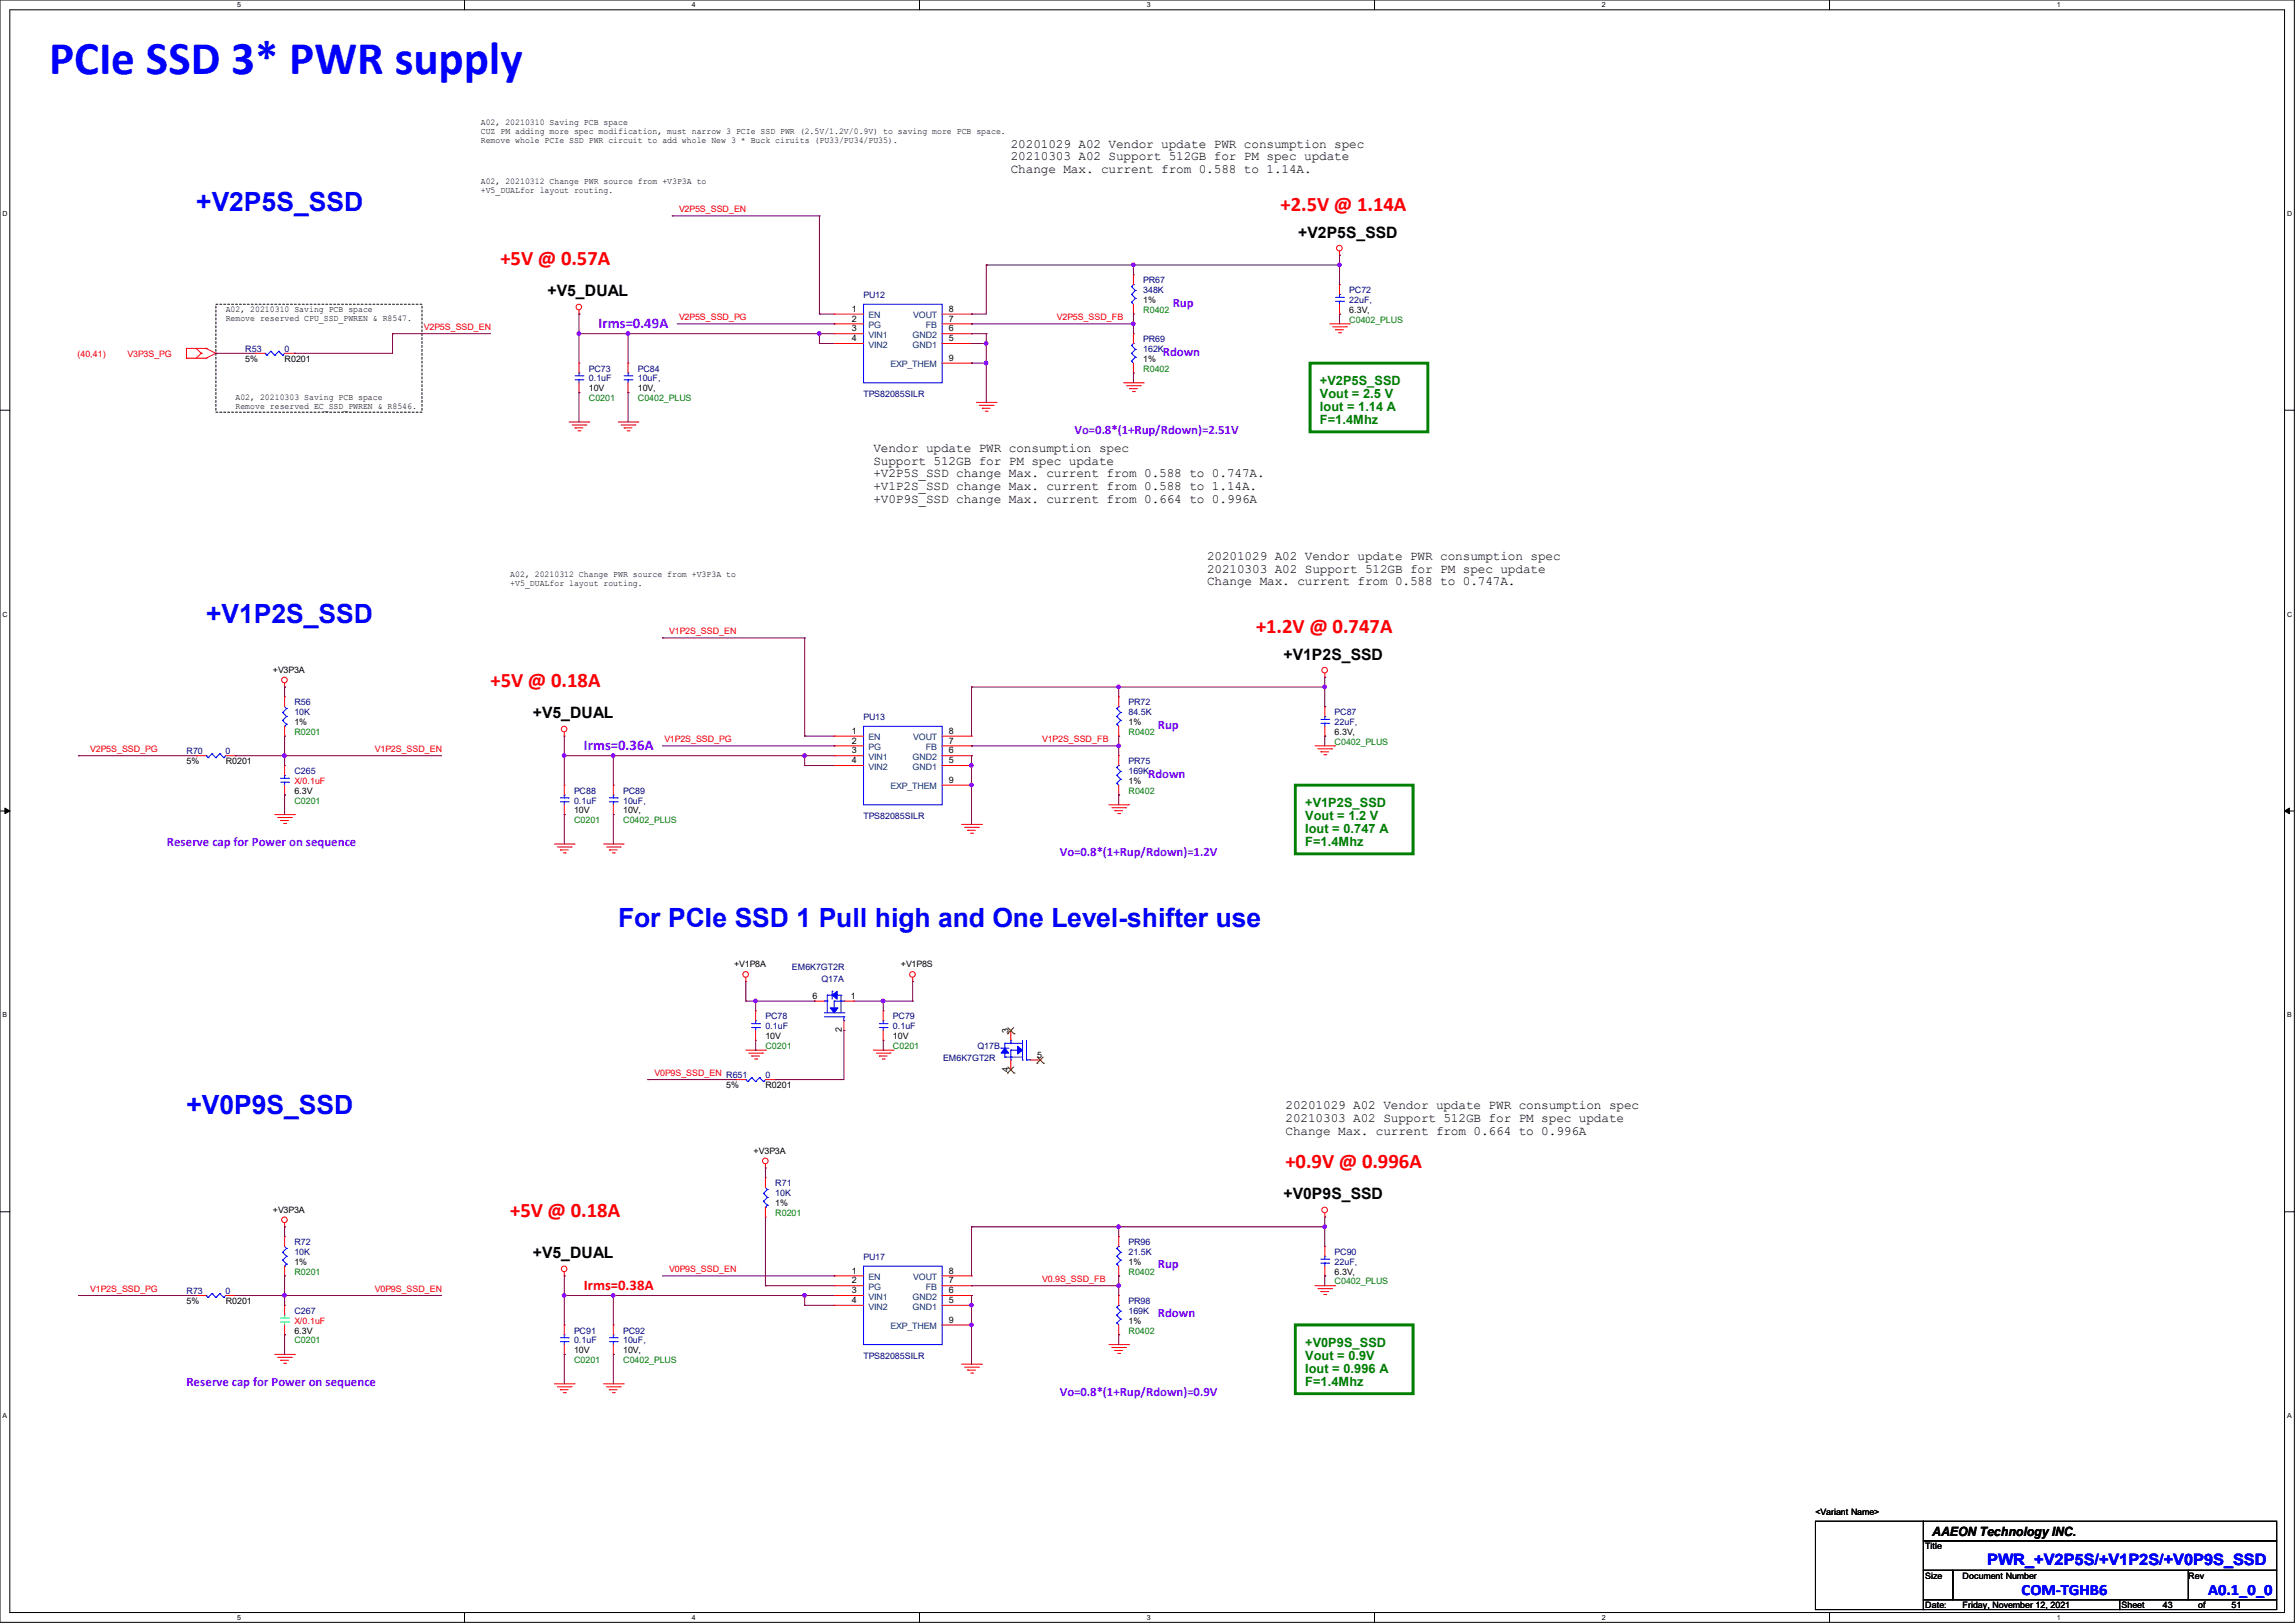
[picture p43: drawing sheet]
<svg xmlns="http://www.w3.org/2000/svg" width="297mm" height="210mm" viewBox="0 0 297 210" stroke-linecap="round" stroke-linejoin="round" font-family="sans-serif">
<defs><g id="words">
<text font-size="6.1" fill="#00f" x="6.3" y="9.6">PCIe SSD 3* PWR supply</text>
<g font-size="3.4" fill="#00f">
<text x="25.4" y="27.3">+V2P5S_SSD</text>
<text x="26.7" y="80.6">+V1P2S_SSD</text>
<text x="80" y="120">For PCIe SSD 1 Pull high and One Level-shifter use</text>
<text x="24.1" y="144.1">+V0P9S_SSD</text>
</g>
<g font-size="2.7" fill="#f00">
<text x="165.7" y="27.3">+2.5V @ 1.14A</text>
<text x="64.8" y="34.3">+5V @ 0.57A</text>
<text x="162.6" y="81.9">+1.2V @ 0.747A</text>
<text x="63.5" y="88.9">+5V @ 0.18A</text>
<text x="166.4" y="151.1">+0.9V @ 0.996A</text>
<text x="66" y="157.5">+5V @ 0.18A</text>
</g>
<g font-size="2">
<text x="168" y="30.7">+V2P5S_SSD</text>
<text x="70.9" y="38.4">+V5_DUAL</text>
<text x="166.1" y="85.3">+V1P2S_SSD</text>
<text x="69" y="93">+V5_DUAL</text>
<text x="166.1" y="155.2">+V0P9S_SSD</text>
<text x="69" y="162.8">+V5_DUAL</text>
</g>
<g font-size="2" fill="#00f">
<text x="257.2" y="202.6">PWR_+V2P5S/+V1P2S/+V0P9S_SSD</text>
<text x="261.6" y="206.4">COM-TGHB6</text>
<text x="285.8" y="206.4">A0.1_0_0</text>
</g>
<g font-size="1.9" fill="#8000ff">
<text x="77.5" y="42.5">Irms=0.49A</text>
<text x="75.6" y="97.1">Irms=0.36A</text>
</g>
<text font-size="1.9" fill="#f00" x="75.6" y="166.9">Irms=0.38A</text>
<g font-size="1.7">
<text x="130.8" y="19.1">20201029 A02 Vendor update PWR consumption spec</text>
<text x="130.8" y="20.7">20210303 A02 Support 512GB for PM spec update</text>
<text x="130.8" y="22.4">Change Max. current from 0.588 to 1.14A.</text>
<text x="113" y="58.5">Vendor update PWR consumption spec</text>
<text x="113" y="60.1">Support 512GB for PM spec update</text>
<text x="113" y="61.8">+V2P5S_SSD change Max. current from 0.588 to 0.747A.</text>
<text x="113" y="63.4">+V1P2S_SSD change Max. current from 0.588 to 1.14A.</text>
<text x="113" y="65.1">+V0P9S_SSD change Max. current from 0.664 to 0.996A</text>
<text x="156.2" y="72.4">20201029 A02 Vendor update PWR consumption spec</text>
<text x="156.2" y="74.1">20210303 A02 Support 512GB for PM spec update</text>
<text x="156.2" y="75.7">Change Max. current from 0.588 to 0.747A.</text>
<text x="166.4" y="143.6">20201029 A02 Vendor update PWR consumption spec</text>
<text x="166.4" y="145.2">20210303 A02 Support 512GB for PM spec update</text>
<text x="166.4" y="146.9">Change Max. current from 0.664 to 0.996A</text>
<text x="250.1" y="198.7">AAEON Technology INC.</text>
</g>
<g font-size="1.7" fill="#8000ff">
<text x="151.8" y="39.7">Rup</text>
<text x="150.5" y="46">Rdown</text>
<text x="139.1" y="56.2">Vo=0.8*(1+Rup/Rdown)=2.51V</text>
<text x="149.9" y="94.3">Rup</text>
<text x="148.6" y="100.6">Rdown</text>
<text x="21.6" y="109.5">Reserve cap for Power on sequence</text>
<text x="137.2" y="110.8">Vo=0.8*(1+Rup/Rdown)=1.2V</text>
<text x="149.9" y="164.1">Rup</text>
<text x="149.9" y="170.5">Rdown</text>
<text x="24.1" y="179.4">Reserve cap for Power on sequence</text>
<text x="137.2" y="180.6">Vo=0.8*(1+Rup/Rdown)=0.9V</text>
</g>
<g font-size="1.7" fill="#008000">
<text x="170.8" y="49.8">+V2P5S_SSD</text>
<text x="170.8" y="51.5">Vout = 2.5 V</text>
<text x="170.8" y="53.2">Iout = 1.14 A</text>
<text x="170.8" y="54.9">F=1.4Mhz</text>
<text x="168.9" y="104.4">+V1P2S_SSD</text>
<text x="168.9" y="106.1">Vout = 1.2 V</text>
<text x="168.9" y="107.8">Iout = 0.747 A</text>
<text x="168.9" y="109.5">F=1.4Mhz</text>
<text x="168.9" y="174.2">+V0P9S_SSD</text>
<text x="168.9" y="175.9">Vout = 0.9V</text>
<text x="168.9" y="177.6">Iout = 0.996 A</text>
<text x="168.9" y="179.3">F=1.4Mhz</text>
</g>
<g font-size="1.1">
<text x="62.2" y="16.2">A02, 20210310 Saving PCB space</text>
<text x="62.2" y="17.4">CUZ PM adding more spec modification, must narrow 3 PCIe SSD PWR (2.5V/1.2V/0.9V) to saving more PCB space.</text>
<text x="62.2" y="18.5">Remove whole PCIe SSD PWR circuit to add whole New 3 * Buck ciruits (PU33/PU34/PU35).</text>
<text x="62.2" y="23.8">A02, 20210312 Change PWR source from +V3P3A to</text>
<text x="62.2" y="25">+V5_DUALfor layout routing.</text>
<text x="29.2" y="40.3">A02, 20210310 Saving PCB space</text>
<text x="29.2" y="41.5">Remove reserved CPU_SSD_PWREN &amp; R8547.</text>
<text x="110.2" y="40.3">1</text>
<text x="110.2" y="41.6">2</text>
<text x="122.8" y="41.6">7</text>
<text x="122.8" y="40.3">8</text>
<text x="148" y="39.2">1%</text>
<text x="174.6" y="40.5">6.3V,</text>
<text x="31.7" y="46.8">5%</text>
<text x="36.8" y="46.8">R0201</text>
<text x="110.2" y="42.9">3</text>
<text x="110.2" y="44.2">4</text>
<text x="122.8" y="46.7">9</text>
<text x="122.8" y="44.2">5</text>
<text x="122.8" y="42.9">6</text>
<text x="148" y="46.8">1%</text>
<text x="30.5" y="51.8">A02, 20210303 Saving PCB space</text>
<text x="30.5" y="52.9">Remove reserved EC_SSD_PWREN &amp; R8546.</text>
<text x="76.2" y="50.6">10V</text>
<text x="82.5" y="50.6">10V,</text>
<text x="66" y="74.6">A02, 20210312 Change PWR source from +V3P3A to</text>
<text x="66" y="75.8">+V5_DUALfor layout routing.</text>
<text x="35.3" y="87.1">+V3P3A</text>
<text x="38.1" y="93.8">1%</text>
<text x="110.2" y="95">1</text>
<text x="122.8" y="95">8</text>
<text x="146" y="93.8">1%</text>
<text x="172.7" y="95.1">6.3V,</text>
<text x="24.1" y="98.9">5%</text>
<text x="29.2" y="98.9">R0201</text>
<text x="110.2" y="96.2">2</text>
<text x="110.2" y="97.5">3</text>
<text x="110.2" y="98.8">4</text>
<text x="122.8" y="101.3">9</text>
<text x="122.8" y="98.8">5</text>
<text x="122.8" y="97.5">6</text>
<text x="122.8" y="96.2">7</text>
<text x="146" y="101.4">1%</text>
<text x="38.1" y="102.7">6.3V</text>
<text x="74.3" y="105.2">10V</text>
<text x="80.6" y="105.2">10V,</text>
<text x="95" y="125.2">+V1P8A</text>
<text x="116.6" y="125.2">+V1P8S</text>
<text x="105.2" y="129.2">6</text>
<text x="110.1" y="129.2">1</text>
<text x="99.1" y="134.5">10V</text>
<text x="108.9" y="133.6" transform="rotate(-90 108.9 133.6)">2</text>
<text x="115.6" y="134.5">10V</text>
<text x="130.5" y="133.7" transform="rotate(-90 130.5 133.7)">3</text>
<text x="134.2" y="136.9">5</text>
<text x="94" y="140.8">5%</text>
<text x="99.1" y="140.8">R0201</text>
<text x="130.5" y="138.7" transform="rotate(-90 130.5 138.7)">4</text>
<text x="97.5" y="149.3">+V3P3A</text>
<text x="35.3" y="156.9">+V3P3A</text>
<text x="100.3" y="156">1%</text>
<text x="38.1" y="163.7">1%</text>
<text x="110.2" y="164.8">1</text>
<text x="110.2" y="166.1">2</text>
<text x="110.2" y="167.3">3</text>
<text x="122.8" y="167.3">6</text>
<text x="122.8" y="166.1">7</text>
<text x="122.8" y="164.8">8</text>
<text x="146" y="163.7">1%</text>
<text x="172.7" y="164.9">6.3V,</text>
<text x="24.1" y="168.7">5%</text>
<text x="29.2" y="168.7">R0201</text>
<text x="38.1" y="172.6">6.3V</text>
<text x="110.2" y="168.6">4</text>
<text x="122.8" y="171.2">9</text>
<text x="122.8" y="168.6">5</text>
<text x="146" y="171.3">1%</text>
<text x="74.3" y="175.1">10V</text>
<text x="80.6" y="175.1">10V,</text>
<text x="234.9" y="196.1">&lt;Variant Name&gt;</text>
<text x="249.2" y="200.5">Title</text>
<text x="249.2" y="204.3">Size</text>
<text x="249.2" y="208.1">Date:</text>
<text x="254" y="204.3">Document Number</text>
<text x="254" y="208.1">Friday, November 12, 2021</text>
<text x="274.6" y="208.1">Sheet</text>
<text x="279.9" y="208.1">43</text>
<text x="283.2" y="204.3">Rev</text>
<text x="284.5" y="208.1">of</text>
<text x="288.8" y="208.1">51</text>
</g>
<g font-size="1.1" fill="#f00">
<text x="87.9" y="27.5">V2P5S_SSD_EN</text>
<text x="87.9" y="41.4">V2P5S_SSD_PG</text>
<text x="136.8" y="41.4">V2P5S_SSD_FB</text>
<text x="10" y="46.2">(40,41)</text>
<text x="16.5" y="46.2">V3P3S_PG</text>
<text x="54.9" y="42.7">V2P5S_SSD_EN</text>
<text x="86.6" y="82.1">V1P2S_SSD_EN</text>
<text x="11.7" y="97.3">V2P5S_SSD_PG</text>
<text x="38.1" y="101.4">X/0.1uF</text>
<text x="48.5" y="97.3">V1P2S_SSD_EN</text>
<text x="86" y="96.1">V1P2S_SSD_PG</text>
<text x="134.9" y="96.1">V1P2S_SSD_FB</text>
<text x="84.7" y="139.2">V0P9S_SSD_EN</text>
<text x="11.7" y="167.2">V1P2S_SSD_PG</text>
<text x="48.5" y="167.2">V0P9S_SSD_EN</text>
<text x="86.6" y="164.6">V0P9S_SSD_EN</text>
<text x="134.9" y="165.9">V0.9S_SSD_FB</text>
<text x="38.1" y="171.3">X/0.1uF</text>
</g>
<g font-size="1.1" fill="#000080">
<text x="111.8" y="38.6">PU12</text>
<text x="148" y="36.7">PR67</text>
<text x="148" y="37.9">348K</text>
<text x="174.6" y="37.9">PC72</text>
<text x="174.6" y="39.2">22uF,</text>
<text x="31.7" y="45.6">R53</text>
<text x="36.8" y="45.6">0</text>
<text x="148" y="44.3">PR69</text>
<text x="148" y="45.6">162K</text>
<text x="76.2" y="48.1">PC73</text>
<text x="76.2" y="49.4">0.1uF</text>
<text x="82.5" y="48.1">PC84</text>
<text x="82.5" y="49.4">10uF,</text>
<text x="111.8" y="51.4">TPS82085SILR</text>
<text x="38.1" y="91.3">R56</text>
<text x="38.1" y="92.5">10K</text>
<text x="111.8" y="93.2">PU13</text>
<text x="146" y="91.3">PR72</text>
<text x="146" y="92.5">84.5K</text>
<text x="172.7" y="92.5">PC87</text>
<text x="172.7" y="93.8">22uF,</text>
<text x="24.1" y="97.6">R70</text>
<text x="29.2" y="97.6">0</text>
<text x="38.1" y="100.2">C265</text>
<text x="146" y="98.9">PR75</text>
<text x="146" y="100.2">169K</text>
<text x="74.3" y="102.7">PC88</text>
<text x="74.3" y="104">0.1uF</text>
<text x="80.6" y="102.7">PC89</text>
<text x="80.6" y="104">10uF,</text>
<text x="111.8" y="106">TPS82085SILR</text>
<text x="102.5" y="125.6">EM6K7GT2R</text>
<text x="99.1" y="131.9">PC78</text>
<text x="106.3" y="127.1">Q17A</text>
<text x="115.6" y="131.9">PC79</text>
<text x="99.1" y="133.2">0.1uF</text>
<text x="115.6" y="133.2">0.1uF</text>
<text x="122" y="137.2">EM6K7GT2R</text>
<text x="126.5" y="135.7">Q17B</text>
<text x="94" y="139.5">R651</text>
<text x="99.1" y="139.5">0</text>
<text x="100.3" y="153.5">R71</text>
<text x="100.3" y="154.8">10K</text>
<text x="38.1" y="161.1">R72</text>
<text x="146" y="161.1">PR96</text>
<text x="24.1" y="167.5">R73</text>
<text x="29.2" y="167.5">0</text>
<text x="38.1" y="162.4">10K</text>
<text x="111.8" y="163">PU17</text>
<text x="146" y="162.4">21.5K</text>
<text x="172.7" y="162.4">PC90</text>
<text x="172.7" y="163.7">22uF,</text>
<text x="38.1" y="170">C267</text>
<text x="74.3" y="172.6">PC91</text>
<text x="74.3" y="173.8">0.1uF</text>
<text x="80.6" y="172.6">PC92</text>
<text x="80.6" y="173.8">10uF,</text>
<text x="146" y="168.7">PR98</text>
<text x="146" y="170">169K</text>
<text x="111.8" y="175.9">TPS82085SILR</text>
</g>
<g font-size="1.1" fill="#004080">
<text x="112.4" y="41.2">EN</text>
<text x="118.2" y="41.2">VOUT</text>
<text x="112.4" y="42.5">PG</text>
<text x="112.4" y="43.7">VIN1</text>
<text x="112.4" y="45">VIN2</text>
<text x="115.2" y="47.5">EXP_THEM</text>
<text x="118.1" y="45">GND1</text>
<text x="118.1" y="43.7">GND2</text>
<text x="119.8" y="42.5">FB</text>
<text x="112.4" y="95.8">EN</text>
<text x="118.2" y="95.8">VOUT</text>
<text x="112.4" y="97.1">PG</text>
<text x="112.4" y="98.3">VIN1</text>
<text x="112.4" y="99.6">VIN2</text>
<text x="118.1" y="99.6">GND1</text>
<text x="118.1" y="98.3">GND2</text>
<text x="119.8" y="97.1">FB</text>
<text x="115.2" y="102.2">EXP_THEM</text>
<text x="112.4" y="165.7">EN</text>
<text x="112.4" y="166.9">PG</text>
<text x="118.2" y="165.7">VOUT</text>
<text x="119.8" y="166.9">FB</text>
<text x="112.4" y="168.2">VIN1</text>
<text x="112.4" y="169.5">VIN2</text>
<text x="115.2" y="172">EXP_THEM</text>
<text x="118.1" y="169.5">GND1</text>
<text x="118.1" y="168.2">GND2</text>
</g>
<g font-size="1.1" fill="#008000">
<text x="148" y="40.5">R0402</text>
<text x="174.6" y="41.7">C0402_PLUS</text>
<text x="76.2" y="51.9">C0201</text>
<text x="82.5" y="51.9">C0402_PLUS</text>
<text x="148" y="48.1">R0402</text>
<text x="38.1" y="95.1">R0201</text>
<text x="146" y="95.1">R0402</text>
<text x="172.7" y="96.4">C0402_PLUS</text>
<text x="38.1" y="104">C0201</text>
<text x="74.3" y="106.5">C0201</text>
<text x="80.6" y="106.5">C0402_PLUS</text>
<text x="146" y="102.7">R0402</text>
<text x="99.1" y="135.7">C0201</text>
<text x="115.6" y="135.7">C0201</text>
<text x="100.3" y="157.3">R0201</text>
<text x="38.1" y="164.9">R0201</text>
<text x="146" y="164.9">R0402</text>
<text x="172.7" y="166.2">C0402_PLUS</text>
<text x="38.1" y="173.8">C0201</text>
<text x="146" y="172.6">R0402</text>
<text x="74.3" y="176.4">C0201</text>
<text x="80.6" y="176.4">C0402_PLUS</text>
</g>
<g font-size=".9">
<text x="30.7" y=".9">5</text>
<text x="89.5" y=".9">4</text>
<text x="148.4" y=".9">3</text>
<text x="207.3" y=".9">2</text>
<text x="266.2" y=".9">1</text>
<text x=".3" y="28">D</text>
<text x="296" y="28">D</text>
<text x=".3" y="79.8">C</text>
<text x="296" y="79.8">C</text>
<text x=".3" y="131.7">B</text>
<text x="296" y="131.7">B</text>
<text x=".3" y="183.5">A</text>
<text x="296" y="183.5">A</text>
<text x="30.7" y="209.6">5</text>
<text x="89.5" y="209.6">4</text>
<text x="148.4" y="209.6">3</text>
<text x="207.3" y="209.6">2</text>
<text x="266.2" y="209.6">1</text>
</g>
</g></defs>
<path d="M0 0h296.9v209.9h-296.9zM1.3 1.3h294.4v207.4h-294.4z" fill="none" stroke="#000" stroke-width=".13"/>
<g fill="#fff">
<path d="M30.7 .1h.5v1h-.5z"/>
<path d="M30.7 208.8h.5v1h-.5z"/>
</g>
<path d="M60.1 0v1.3M60.1 208.7v1.2" fill="none" stroke="#000" stroke-width=".13"/>
<g fill="#fff">
<path d="M89.5 .1h.5v1h-.5z"/>
<path d="M89.5 208.8h.5v1h-.5z"/>
</g>
<path d="M119 0v1.3M119 208.7v1.2" fill="none" stroke="#000" stroke-width=".13"/>
<g fill="#fff">
<path d="M148.4 .1h.5v1h-.5z"/>
<path d="M148.4 208.8h.5v1h-.5z"/>
</g>
<path d="M177.9 0v1.3M177.9 208.7v1.2" fill="none" stroke="#000" stroke-width=".13"/>
<g fill="#fff">
<path d="M207.3 .1h.5v1h-.5z"/>
<path d="M207.3 208.8h.5v1h-.5z"/>
</g>
<path d="M236.8 0v1.3M236.8 208.7v1.2" fill="none" stroke="#000" stroke-width=".13"/>
<g fill="#fff">
<path d="M266.2 .1h.5v1h-.5z"/>
<path d="M266.2 208.8h.5v1h-.5z"/>
<path d="M.3 27.2h.7v1h-.7z"/>
<path d="M296 27.2h.6v1h-.6z"/>
<path d="M.3 79h.7v1h-.7z"/>
<path d="M296 79h.6v1h-.6z"/>
</g>
<path d="M0 53.1h1.3M295.7 53.1h1.2" fill="none" stroke="#000" stroke-width=".13"/>
<g fill="#fff">
<path d="M.3 130.9h.6v1h-.6z"/>
<path d="M296 130.9h.6v1h-.6z"/>
</g>
<path d="M0 104.9h1.3M295.7 104.9h1.2" fill="none" stroke="#000" stroke-width=".13"/>
<path d="M.6 104.6l.7 .3-.7 .4zM295.7 104.9l.6-.3v.7z" fill="#000" stroke="#000" stroke-width=".13"/>
<g fill="#fff">
<path d="M.3 182.7h.6v1h-.6z"/>
<path d="M296 182.7h.5v1h-.5z"/>
</g>
<path d="M0 156.8h1.3M295.7 156.8h1.2M234.9 196.8h14v11.5h-14zM248.9 196.8h45.7v2.6h-45.7zM248.9 199.4h45.7v3.8h-45.7zM248.9 203.2h3.8v3.8h-3.8zM248.9 207h25.4v1.3h-25.4zM252.7 203.2h30.5v3.8h-30.5zM274.3 207h20.3v1.3h-20.3zM283.2 203.2h11.4v3.8h-11.4z" fill="none" stroke="#000" stroke-width=".13"/>
<path d="M169.5 47h15.3v8.9h-15.3zM167.6 101.6h15.3v8.9h-15.3zM167.6 171.4h15.3v8.9h-15.3z" fill="none" stroke="#008000" stroke-width=".38"/>
<path d="M27.9 39.4h26.7v13.9h-26.7z" fill="none" stroke="#000" stroke-width=".13" stroke-dasharray=".3"/>
<g fill="none" stroke="#f00" stroke-width=".13">
<path d="M146.7 35.6h.1M146.7 35.6v1.2M146.7 39.4v1.2M173.4 33h.1M173.4 36.8h.1M173.4 32.5v.5M173.4 36.8v1.3M173.4 39.4v1.2M24.1 46.4h.1M24.1 46.4h2.6M25.4 45.1l.6 .6M26 45.7h.1"/>
<path d="M26 45.7l-.6 .7M26.7 45.1h.1M26.7 46.4h.1M26.7 45.1h-2.6v1.3M26.7 45.1l1.2 .6M27.9 45.7h.1M27.9 45.7l-1.2 .7M33 45.7h.1M33 45.7h1.3M36.8 45.7h1.3M38.1 45.7h.1M73.7 54.6h2.5"/>
<path d="M74 55h1.8M74.4 55.4h.1M74.4 55.4h1M74.8 55.8h.3M74.9 40.6h.1M74.9 50.8h.1M74.9 47h.1M74.9 40.1v.5M74.9 47v1.3M74.9 49.5v1.3M75.1 55.8h.1M75.8 55h.1"/>
<path d="M76.2 54.6h.1M80 54.6h2.5M80.4 55h1.8M80.8 55.4h.1M80.8 55.4h1M81.2 55.8h.2M81.3 50.8h.1M81.3 47h.1M81.3 47v1.3M81.3 49.5v1.3M81.4 55.8h.1M82.2 55h.1"/>
<path d="M82.5 54.6h.1M107.9 40.6h.1M107.9 41.9h.1M107.9 43.2h.1M107.9 44.4h.1M107.9 41.9h3.9M107.9 40.6h3.9M107.9 43.2h3.9M107.9 44.4h3.9M121.9 41.9h3.8M121.9 40.6h3.8M121.9 43.2h3.8"/>
<path d="M121.9 44.4h3.8M121.9 47h3.8M125.7 47h.1M125.7 44.4h.1M125.7 43.2h.1M125.7 41.9h.1M125.7 40.6h.1M126.4 52.1h2.5M126.7 52.5h1.8M127.1 52.8h.1M127.1 52.8h1M127.5 53.2h.3"/>
<path d="M127.8 53.2h.1M128.5 52.5h.1M128.9 52.1h.1M145.4 49.5h2.6M145.8 49.9h1.8M146.2 50.3h.1M146.2 50.3h1M146.6 50.7h.2M146.7 40.6h.1M146.7 48.3h.1M146.7 43.2h.1M146.7 43.2v1.2"/>
<path d="M146.7 47v1.3M146.8 50.7h.1M147.6 49.9h.1M148 49.5h.1M172.1 41.9h2.5M172.5 42.3h1.7M172.8 42.7h.1M172.8 42.7h1.1M173.2 43.1h.3M173.4 40.6h.1M173.5 43.1h.1M174.2 42.3h.1"/>
<path d="M174.6 41.9h.1M25.4 97.8h.1M25.4 97.8h1.3M29.2 97.8h1.3M30.5 97.8h.1M36.8 88.9h.1M36.8 99.1h.1M36.8 90.2h.1M36.8 95.2h.1M36.8 88.4v.5M36.8 90.2v1.2M36.8 94v1.2"/>
<path d="M36.8 99.1v1.2M73 95.2h.1M73 94.7v.5M107.9 95.2h.1M107.9 96.5h.1M107.9 97.8h.1M107.9 99.1h.1M107.9 96.5h3.9M107.9 97.8h3.9M107.9 95.2h3.9M107.9 99.1h3.9M121.9 96.5h3.8"/>
<path d="M121.9 97.8h3.8M121.9 95.2h3.8M121.9 99.1h3.8M125.7 99.1h.1M125.7 97.8h.1M125.7 96.5h.1M125.7 95.2h.1M144.8 97.8h.1M144.8 95.2h.1M144.8 90.2h.1M144.8 90.2v1.2M144.8 94v1.2"/>
<path d="M144.8 97.8v1.3M170.2 96.5h2.5M170.6 96.9h1.7M170.9 97.3h.1M170.9 97.3h1.1M171.3 97.7h.3M171.4 87.6h.1M171.4 95.2h.1M171.4 91.4h.1M171.4 87.1v.5M171.4 91.4v1.3M171.4 94v1.2"/>
<path d="M171.6 97.7h.1M172.3 96.9h.1M172.7 96.5h.1M35.6 105.4h2.5M35.9 105.8h1.8M36.3 106.2h.1M36.3 106.2h1M36.7 106.6h.3M36.8 102.9h.1M36.8 101.6v1.3M37 106.6h.1M37.7 105.8h.1"/>
<path d="M38.1 105.4h.1M71.8 109.2h2.5M72.1 109.6h1.8M72.5 110h.1M72.5 110h1M72.9 110.4h.3M73 105.4h.1M73 101.6h.1M73 101.6v1.3M73 104.1v1.3M73.2 110.4h.1M73.9 109.6h.1"/>
<path d="M74.3 109.2h.1M78.1 109.2h2.5M78.5 109.6h1.8M78.9 110h.1M78.9 110h1M79.2 110.4h.3M79.4 105.4h.1M79.4 101.6h.1M79.4 101.6v1.3M79.4 104.1v1.3M79.5 110.4h.1M80.3 109.6h.1"/>
<path d="M80.6 109.2h.1M121.9 101.6h3.8M124.5 106.7h2.5M124.8 107.1h1.8M125.2 107.4h.1M125.2 107.4h1M125.6 107.8h.3M125.7 101.6h.1M125.9 107.8h.1M126.6 107.1h.1M127 106.7h.1M143.5 104.1h2.5"/>
<path d="M143.9 104.5h1.8M144.3 104.9h.1M144.3 104.9h1M144.7 105.3h.2M144.8 102.9h.1M144.8 101.6v1.3M144.9 105.3h.1M145.7 104.5h.1M146 104.1h.1M95.2 139.7h.1M95.2 139.7h1.3M96.5 127h.1"/>
<path d="M96.5 126.5v.5M96.5 135.9h2.6M96.9 136.3h1.8M97.3 136.7h.1M97.3 136.7h1M97.7 137h.2M97.8 134.6h.1M97.8 130.8h.1M97.8 130.8v1.3M97.8 133.3v1.3M97.9 137h.1M98.7 136.3h.1"/>
<path d="M99.1 135.9h.1M99.1 139.7h1.2M100.3 139.7h.1M105.4 129.5h.1M105.4 129.5h1.3M109.2 133.3h.1M109.2 129.5h1.3M109.2 132.1v1.2M110.5 129.5h.1M113 135.9h2.6M113.4 136.3h1.8M113.8 136.7h.1"/>
<path d="M113.8 136.7h1M114.2 137h.2M114.3 134.6h.1M114.3 130.8h.1M114.3 130.8v1.3M114.3 133.3v1.3M114.4 137h.1M115.2 136.3h.1M115.6 135.9h.1M118.1 127h.1M118.1 126.5v.5M130.8 138.4h.1"/>
<path d="M130.8 133.3h.1M130.8 133.3v1.3M130.8 137.2v1.2M133.3 137.2h1.3M134.6 137.2h.1M36.8 158.7h.1M36.8 158.2v.5M99.1 151.1h.1M99.1 152.4h.1M99.1 157.5h.1M99.1 150.6v.5M99.1 152.4v1.3"/>
<path d="M99.1 156.2v1.3M171.4 157.5h.1M171.4 157v.5M25.4 167.6h.1M25.4 167.6h1.3M29.2 167.6h1.3M30.5 167.6h.1M35.6 175.3h2.5M35.9 175.6h1.8M36.3 176h.1M36.3 176h1M36.7 176.4h.3"/>
<path d="M36.8 160h.1M36.8 165.1h.1M36.8 172.7h.1M36.8 168.9h.1M36.8 160v1.3M36.8 163.8v1.3M36.8 168.9v1.3M36.8 171.4v1.3M37 176.4h.1M37.7 175.6h.1M38.1 175.3h.1M71.8 179.1h2.5"/>
<path d="M72.1 179.5h1.8M72.5 179.8h.1M72.5 179.8h1M73 165.1h.1M73 175.3h.1M73 171.4h.1M73 164.6v.5M73 171.4v1.3M73 174v1.3M73.9 179.5h.1M74.3 179.1h.1M78.1 179.1h2.5"/>
<path d="M78.5 179.5h1.8M78.9 179.8h.1M78.9 179.8h1M79.4 175.3h.1M79.4 171.4h.1M79.4 171.4v1.3M79.4 174v1.3M80.3 179.5h.1M80.6 179.1h.1M107.9 165.1h.1M107.9 166.4h.1M107.9 167.6h.1"/>
<path d="M107.9 168.9h.1M107.9 166.4h3.9M107.9 167.6h3.9M107.9 165.1h3.9M107.9 168.9h3.9M121.9 166.4h3.8M121.9 167.6h3.8M121.9 165.1h3.8M121.9 168.9h3.8M121.9 171.4h3.8M124.5 176.5h2.5M124.8 176.9h1.8"/>
<path d="M125.2 177.3h.1M125.2 177.3h1M125.6 177.7h.3M125.7 171.4h.1M125.7 168.9h.1M125.7 167.6h.1M125.7 166.4h.1M125.7 165.1h.1M125.9 177.7h.1M126.6 176.9h.1M127 176.5h.1M143.5 174h2.5"/>
<path d="M143.9 174.4h1.8M144.3 174.8h.1M144.3 174.8h1M144.7 175.1h.2M144.8 165.1h.1M144.8 160h.1M144.8 172.7h.1M144.8 167.6h.1M144.8 160v1.3M144.8 163.8v1.3M144.8 167.6v1.3M144.8 171.4v1.3"/>
<path d="M144.9 175.1h.1M145.7 174.4h.1M146 174h.1M170.2 166.4h2.5M170.6 166.8h1.7M170.9 167.1h.1M170.9 167.1h1.1M171.3 167.5h.3M171.4 165.1h.1M171.4 161.3h.1M171.4 161.3v1.3M171.4 163.8v1.3"/>
<path d="M171.6 167.5h.1M172.3 166.8h.1M172.7 166.4h.1M72.9 180.2h.3M73.2 180.2h.1M79.2 180.2h.3M79.5 180.2h.1"/>
<circle cx="74.9" cy="39.7" r=".36"/>
<circle cx="173.3" cy="32.1" r=".36"/>
<circle cx="36.8" cy="88" r=".36"/>
<circle cx="73" cy="94.3" r=".36"/>
<circle cx="171.4" cy="86.7" r=".36"/>
<circle cx="96.5" cy="126.1" r=".36"/>
<circle cx="118.1" cy="126.1" r=".36"/>
<circle cx="36.8" cy="157.8" r=".36"/>
<circle cx="99" cy="150.2" r=".36"/>
<circle cx="171.4" cy="156.6" r=".36"/>
<circle cx="73" cy="164.2" r=".36"/>
</g>
<g fill="none" stroke="#00f" stroke-width=".13">
<path d="M111.8 39.4h10.1v10.1h-10.1zM146.4 37.1h.1M146.4 39.1h.1M146.4 38.1h.1M146.4 37.1l.5 .5M146.4 39.1l.3 .3M146.4 38.1l.5 .5M146.7 36.8h.1M146.7 36.8l-.3 .3M146.9 38.6h.1M146.9 37.6h.1M146.9 38.6l-.5 .5"/>
<path d="M146.9 37.6l-.5 .5M172.8 38.5h1.1M172.8 39h1.1M173.4 38.1h.1M173.4 39h.1M173.4 38.1v.4M173.4 39v.4M173.9 38.5h.1M173.9 39h.1M34.3 45.7h.1M34.3 45.7l.2 .3M34.5 46h.1"/>
<path d="M35.1 45.5h.1M35.1 45.5l-.6 .5M35.1 45.5l.5 .5M35.6 46h.1M36.1 45.5h.1M36.1 45.5l.5 .5M36.1 45.5l-.5 .5M36.6 46h.1M36.8 45.7l-.2 .3M74.4 48.6h1M74.4 49.1h1M74.9 48.3h.1"/>
<path d="M74.9 49.1h.1M74.9 48.3v.3M74.9 49.1v.4M75.4 48.6h.1M75.4 49.1h.1M80.8 48.6h1M80.8 49.1h1M81.3 48.3h.1M81.3 49.1h.1M81.3 48.3v.3M81.3 49.1v.4M81.8 48.6h.1"/>
<path d="M81.8 49.1h.1M146.4 44.7h.1M146.4 46.7h.1M146.4 45.7h.1M146.4 44.7l.5 .5M146.4 46.7l.3 .3M146.4 45.7l.5 .5M146.7 44.4h.1M146.7 44.4l-.3 .3M146.9 46.2h.1M146.9 45.2h.1M146.9 46.2l-.5 .5"/>
<path d="M146.9 45.2l-.5 .5M26.7 97.8h.1M26.7 97.8l.2 .2M26.9 98h.1M27.4 97.5h.1M27.4 97.5l-.5 .5M27.4 97.5l.5 .5M27.9 98h.1M28.4 97.5h.1M28.4 97.5l.6 .5M28.4 97.5l-.5 .5M29 98h.1"/>
<path d="M29.2 97.8l-.2 .2M36.6 92.2h.1M36.6 93.2h.1M36.6 93.2l.5 .5M36.6 92.2l.5 .5M36.8 94h.1M36.8 91.4l.3 .3M37.1 93.7h.1M37.1 91.7h.1M37.1 92.7h.1M37.1 93.7l-.3 .3M37.1 91.7l-.5 .5"/>
<path d="M37.1 92.7l-.5 .5M111.8 94h10.1v10.1h-10.1zM144.5 99.3h.1M144.5 91.7h.1M144.5 93.7h.1M144.5 92.7h.1M144.5 99.3l.5 .5M144.5 91.7l.5 .5M144.5 93.7l.3 .3M144.5 92.7l.5 .5M144.8 99.1h.1M144.8 91.4h.1"/>
<path d="M144.8 99.1l-.3 .2M144.8 91.4l-.3 .3M145 99.8h.1M145 93.2h.1M145 92.2h.1M145 99.8l-.5 .5M145 93.2l-.5 .5M145 92.2l-.5 .5M170.9 93.1h1.1M170.9 93.6h1.1M171.4 92.7h.1M171.4 93.6h.1"/>
<path d="M171.4 92.7v.4M171.4 93.6v.4M172 93.1h.1M172 93.6h.1M36.3 100.7h1M36.3 101.2h1M36.8 100.3h.1M36.8 101.2h.1M36.8 100.3v.4M36.8 101.2v.4M37.3 100.7h.1M37.3 101.2h.1"/>
<path d="M72.5 103.3h1M72.5 103.8h1M73 102.9h.1M73 103.8h.1M73 102.9v.4M73 103.8v.3M73.5 103.3h.1M73.5 103.8h.1M78.9 103.3h1M78.9 103.8h1M79.4 102.9h.1M79.4 103.8h.1"/>
<path d="M79.4 102.9v.4M79.4 103.8v.3M79.9 103.3h.1M79.9 103.8h.1M144.5 101.3h.1M144.5 100.3h.1M144.5 101.3l.3 .3M144.5 100.3l.5 .5M145 100.8h.1M145 100.8l-.5 .5M96.5 139.7h.1M96.5 139.7l.3 .3"/>
<path d="M96.8 140h.1M97.3 139.4h.1M97.3 132.5h1M97.3 133h1M97.3 139.4l-.5 .6M97.3 139.4l.5 .6M97.8 132.1h.1M97.8 133h.1M97.8 140h.1M97.8 132.1v.4M97.8 133v.3M98.3 132.5h.1"/>
<path d="M98.3 133h.1M98.3 139.4h.1M98.3 139.4l.5 .6M98.3 139.4l-.5 .6M98.8 140h.1M99.1 139.7l-.3 .3M106.7 129.5h.1M106.7 131.1h2.5M106.7 131.6h2.5M106.7 129.5h.4M107.1 129.5h.1M107.1 128.8h.1"/>
<path d="M107.1 128.8v2.3M107.1 128.8h.6M107.7 128.8h.1M107.7 128.3h.1M107.7 128.3v1M107.9 129.5h.1M107.9 129.5v.9M107.9 129.5h1.3M108.3 128.8h.1M108.3 128.8h.5M108.8 129.5h.1M108.8 128.8h.1"/>
<path d="M108.8 128.8v2.3M109.2 131.1h.1M109.2 131.6h.1M109.2 132.1h.1M109.2 129.5h.1M109.2 131.6v.5M113.8 132.5h1M113.8 133h1M114.3 132.1h.1M114.3 133h.1M114.3 132.1v.4M114.3 133v.3"/>
<path d="M114.8 132.5h.1M114.8 133h.1M129.5 135.6h.1M129.5 135.6h1.1M130 136.8h.1M130 136.3h.1M130 135h.1M130 135.6h.1M130 135h2.3M130 136.8h2.3M130 135v.6M130 136.3v.5"/>
<path d="M130.8 135h.1M130.8 136.8h.1M130.8 135.9h.1M130.8 137.2h.1M130.8 134.6h.1M130.8 135.9h.9M130.8 134.6v.4M130.8 135.9v1.3M132.3 137.2h.1M132.3 134.6v2.6M132.8 137.2h.1M132.8 134.6v2.6"/>
<path d="M132.8 137.2h.5M133.3 137.2h.1M98.8 154.4h.1M98.8 155.4h.1M98.8 155.4l.5 .6M98.8 154.4l.5 .5M99.1 156.2h.1M99.1 153.7l.2 .2M99.3 156h.1M99.3 153.9h.1M99.3 154.9h.1M99.3 156l-.2 .2"/>
<path d="M99.3 153.9l-.5 .5M99.3 154.9l-.5 .5M26.7 167.6h.1M26.7 167.6l.2 .3M26.9 167.9h.1M27.4 167.4h.1M27.4 167.4l-.5 .5M27.4 167.4l.5 .5M27.9 167.9h.1M28.4 167.4h.1M28.4 167.4l.6 .5M28.4 167.4l-.5 .5"/>
<path d="M29 167.9h.1M29.2 167.6l-.2 .3M36.6 162.1h.1M36.6 163.1h.1M36.6 163.1l.5 .5M36.6 162.1l.5 .5M36.8 163.8h.1M36.8 161.3l.3 .2M37.1 163.6h.1M37.1 161.5h.1M37.1 162.6h.1M37.1 163.6l-.3 .2"/>
<path d="M37.1 161.5l-.5 .6M37.1 162.6l-.5 .5M72.5 173.1h1M72.5 173.6h1M73 172.7h.1M73 173.6h.1M73 172.7v.4M73 173.6v.4M73.5 173.1h.1M73.5 173.6h.1M78.9 173.1h1M78.9 173.6h1"/>
<path d="M79.4 172.7h.1M79.4 173.6h.1M79.4 172.7v.4M79.4 173.6v.4M79.9 173.1h.1M79.9 173.6h.1M111.8 163.8h10.1v10.2h-10.1zM144.5 161.5h.1M144.5 163.6h.1M144.5 162.6h.1M144.5 169.2h.1M144.5 171.2h.1"/>
<path d="M144.5 170.2h.1M144.5 161.5l.5 .6M144.5 163.6l.3 .2M144.5 162.6l.5 .5M144.5 169.2l.5 .5M144.5 171.2l.3 .2M144.5 170.2l.5 .5M144.8 161.3h.1M144.8 168.9h.1M144.8 161.3l-.3 .2M144.8 168.9l-.3 .3M145 163.1h.1"/>
<path d="M145 162.1h.1M145 170.7h.1M145 169.7h.1M145 163.1l-.5 .5M145 162.1l-.5 .5M145 170.7l-.5 .5M145 169.7l-.5 .5M170.9 162.9h1.1M170.9 163.4h1.1M171.4 162.6h.1M171.4 163.4h.1M171.4 162.6v.3"/>
<path d="M171.4 163.4v.4M172 162.9h.1M172 163.4h.1"/>
</g>
<g fill="#00f" stroke="#00f" stroke-width=".13">
<path d="M131.7 135.4l.6 .5-.6 .5z" fill-rule="evenodd"/>
<path d="M130 135.6l.6 .7h-1.1z" fill-rule="evenodd"/>
<path d="M107.4 130.4h1.1l-.6 .7z" fill-rule="evenodd"/>
<path d="M107.7 128.8l.6-.5v1z" fill-rule="evenodd"/>
</g>
<path d="M130.4 138.9h.1M130.4 133.8h.1M130.4 138l.8 .9M130.4 133l.8 .8M131.2 138l-.8 .9M131.2 133l-.8 .8M131.2 138.9h.1M131.2 133.8h.1M134.2 137.6h.1M134.2 136.8l.8 .8M135 136.8l-.8 .8M135 137.6h.1" fill="none" stroke="#804000" stroke-width=".13"/>
<path d="M36.3 170.6h1M36.3 171.1h1M36.8 170.2h.1M36.8 171.1h.1M36.8 170.2v.4M36.8 171.1v.3M37.3 170.6h.1M37.3 171.1h.1" fill="none" stroke="#00ff80" stroke-width=".13"/>
<g fill="none" stroke="#800040" stroke-width=".13">
<path d="M87 27.9h.1M87 27.9h19M106 27.9h.1M106 27.9v12.7M127.6 34.3h.1M127.6 34.3v6.3h-1.9M127.6 34.3h45.8M146.7 34.3h.1M146.7 34.3v1.3M173.4 33h.1M173.4 34.3h.1M173.4 33v3.8"/>
<path d="M27.9 45.7h.1M27.9 45.7h5.1M38.1 45.7h.1M50.8 43.2h.1M50.8 43.2v2.5h-12.7M50.8 43.2h12.7M74.9 40.6h.1M74.9 50.8h.1M74.9 43.2h.1M74.9 43.2h33M74.9 40.6v6.4M74.9 50.8v3.8"/>
<path d="M81.3 50.8h.1M81.3 43.2h.1M81.3 43.2v3.8M81.3 50.8v3.8M87.6 41.9h20.3M106 43.2h.1M106 44.4h.1M106 40.6h.1M106 40.6h1.9M106 43.2v1.2M106 44.4h1.9M107.9 41.9h.1"/>
<path d="M125.7 41.9h.1M125.7 40.6h.1M125.7 43.2h.1M125.7 47h.1M125.7 44.4h.1M125.7 43.2h1.9M125.7 41.9h21M125.7 44.4h1.9M125.7 47h1.9M127.6 47h.1M127.6 43.2h.1M127.6 44.4h.1"/>
<path d="M127.6 43.2v8.9M146.7 40.6h.1M146.7 41.9h.1M146.7 48.3h.1M146.7 40.6v2.6M146.7 48.3v1.2M173.4 40.6h.1M173.4 40.6v1.3M10.2 97.8h.1M10.2 97.8h15.2M30.5 97.8h.1M30.5 97.8h26.6"/>
<path d="M36.8 95.2h.1M36.8 88.9h.1M36.8 97.8h.1M36.8 88.9v1.3M36.8 95.2v3.9M73 97.8h.1M73 95.2v6.4M73 97.8h34.9M79.4 97.8h.1M79.4 97.8v3.8M85.7 82.5h.1M85.7 96.5h22.2"/>
<path d="M85.7 82.5h18.4M104.1 97.8h.1M104.1 99.1h.1M104.1 82.5h.1M104.1 95.2h.1M104.1 82.5v12.7M104.1 97.8v1.3M104.1 99.1h3.8M104.1 95.2h3.8M107.9 96.5h.1M125.7 96.5h.1M125.7 88.9h.1"/>
<path d="M125.7 97.8h.1M125.7 96.5h19.1M125.7 88.9v6.3M125.7 97.8v8.9M125.7 88.9h45.7M144.8 96.5h.1M144.8 95.2h.1M144.8 88.9h.1M144.8 88.9v1.3M144.8 95.2v2.6M171.4 87.6h.1M171.4 95.2h.1"/>
<path d="M171.4 91.4h.1M171.4 87.6v3.8M171.4 95.2v1.3M36.8 102.9h.1M36.8 102.9v2.5M73 105.4h.1M73 105.4v3.8M79.4 105.4h.1M79.4 105.4v3.8M125.7 101.6h.1M144.8 102.9h.1M144.8 102.9v1.2"/>
<path d="M83.8 139.7h.1M83.8 139.7h11.4M96.5 129.5h.1M96.5 127v2.5M96.5 129.5h8.9M97.8 129.5h.1M97.8 135.9h.1M97.8 129.5v1.3M97.8 134.6v1.3M100.3 139.7h.1M105.4 129.5h.1M109.2 133.3h.1"/>
<path d="M109.2 133.3v6.4h-8.9M110.5 129.5h7.6M114.3 129.5h.1M114.3 135.9h.1M114.3 129.5v1.3M114.3 134.6v1.3M118.1 127h.1M118.1 129.5h.1M118.1 127v2.5M36.8 158.7h.1M36.8 158.7v1.3M99.1 151.1h.1"/>
<path d="M99.1 151.1v1.3M99.1 157.5v8.9M125.7 158.7h.1M125.7 158.7v6.4M125.7 158.7h45.7M144.8 158.7h.1M144.8 158.7v1.3M171.4 157.5h.1M171.4 158.7h.1M171.4 157.5v3.8M10.2 167.6h.1M10.2 167.6h15.2"/>
<path d="M30.5 167.6h.1M30.5 167.6h26.6M36.8 165.1h.1M36.8 172.7h.1M36.8 167.6h.1M36.8 165.1v3.8M36.8 172.7v2.6M73 165.1h.1M73 175.3h.1M73 167.6h.1M73 167.6h34.9M73 165.1v6.3"/>
<path d="M73 175.3v3.8M79.4 175.3h.1M79.4 167.6h.1M79.4 167.6v3.8M79.4 175.3v3.8M85.7 165.1h22.2M99.1 166.4h.1M99.1 166.4h8.8M104.1 167.6h.1M104.1 168.9h.1M104.1 167.6v1.3M104.1 168.9h3.8"/>
<path d="M107.9 165.1h.1M125.7 166.4h.1M125.7 171.4h.1M125.7 167.6h.1M125.7 168.9h.1M125.7 167.6v8.9M125.7 166.4h19.1M144.8 165.1h.1M144.8 166.4h.1M144.8 172.7h.1M144.8 165.1v2.5M144.8 172.7v1.3"/>
<path d="M171.4 165.1h.1M171.4 165.1v1.3"/>
</g>
<g fill="#f0f" stroke="#f0f" stroke-width=".13">
<circle cx="36.8" cy="167.6" r=".23"/>
<circle cx="146.7" cy="41.9" r=".23"/>
<circle cx="173.3" cy="34.3" r=".23"/>
<circle cx="146.7" cy="34.3" r=".23"/>
<circle cx="81.3" cy="43.2" r=".23"/>
<circle cx="74.9" cy="43.2" r=".23"/>
<circle cx="106" cy="43.2" r=".23"/>
<circle cx="127.6" cy="47" r=".23"/>
<circle cx="127.6" cy="44.4" r=".23"/>
<circle cx="144.8" cy="96.5" r=".23"/>
<circle cx="171.4" cy="88.9" r=".23"/>
<circle cx="144.8" cy="88.9" r=".23"/>
<circle cx="79.4" cy="97.8" r=".23"/>
<circle cx="73" cy="97.8" r=".23"/>
<circle cx="104.1" cy="97.8" r=".23"/>
<circle cx="125.7" cy="101.6" r=".23"/>
<circle cx="125.7" cy="99" r=".23"/>
<circle cx="144.8" cy="166.3" r=".23"/>
<circle cx="171.4" cy="158.7" r=".23"/>
<circle cx="144.8" cy="158.7" r=".23"/>
<circle cx="79.4" cy="167.6" r=".23"/>
<circle cx="73" cy="167.6" r=".23"/>
<circle cx="104.1" cy="167.6" r=".23"/>
<circle cx="125.7" cy="171.4" r=".23"/>
<circle cx="125.7" cy="168.9" r=".23"/>
<circle cx="36.8" cy="97.8" r=".23"/>
<circle cx="114.3" cy="129.5" r=".23"/>
<circle cx="97.8" cy="129.5" r=".23"/>
</g>
<use href="#words"/>
</svg>
